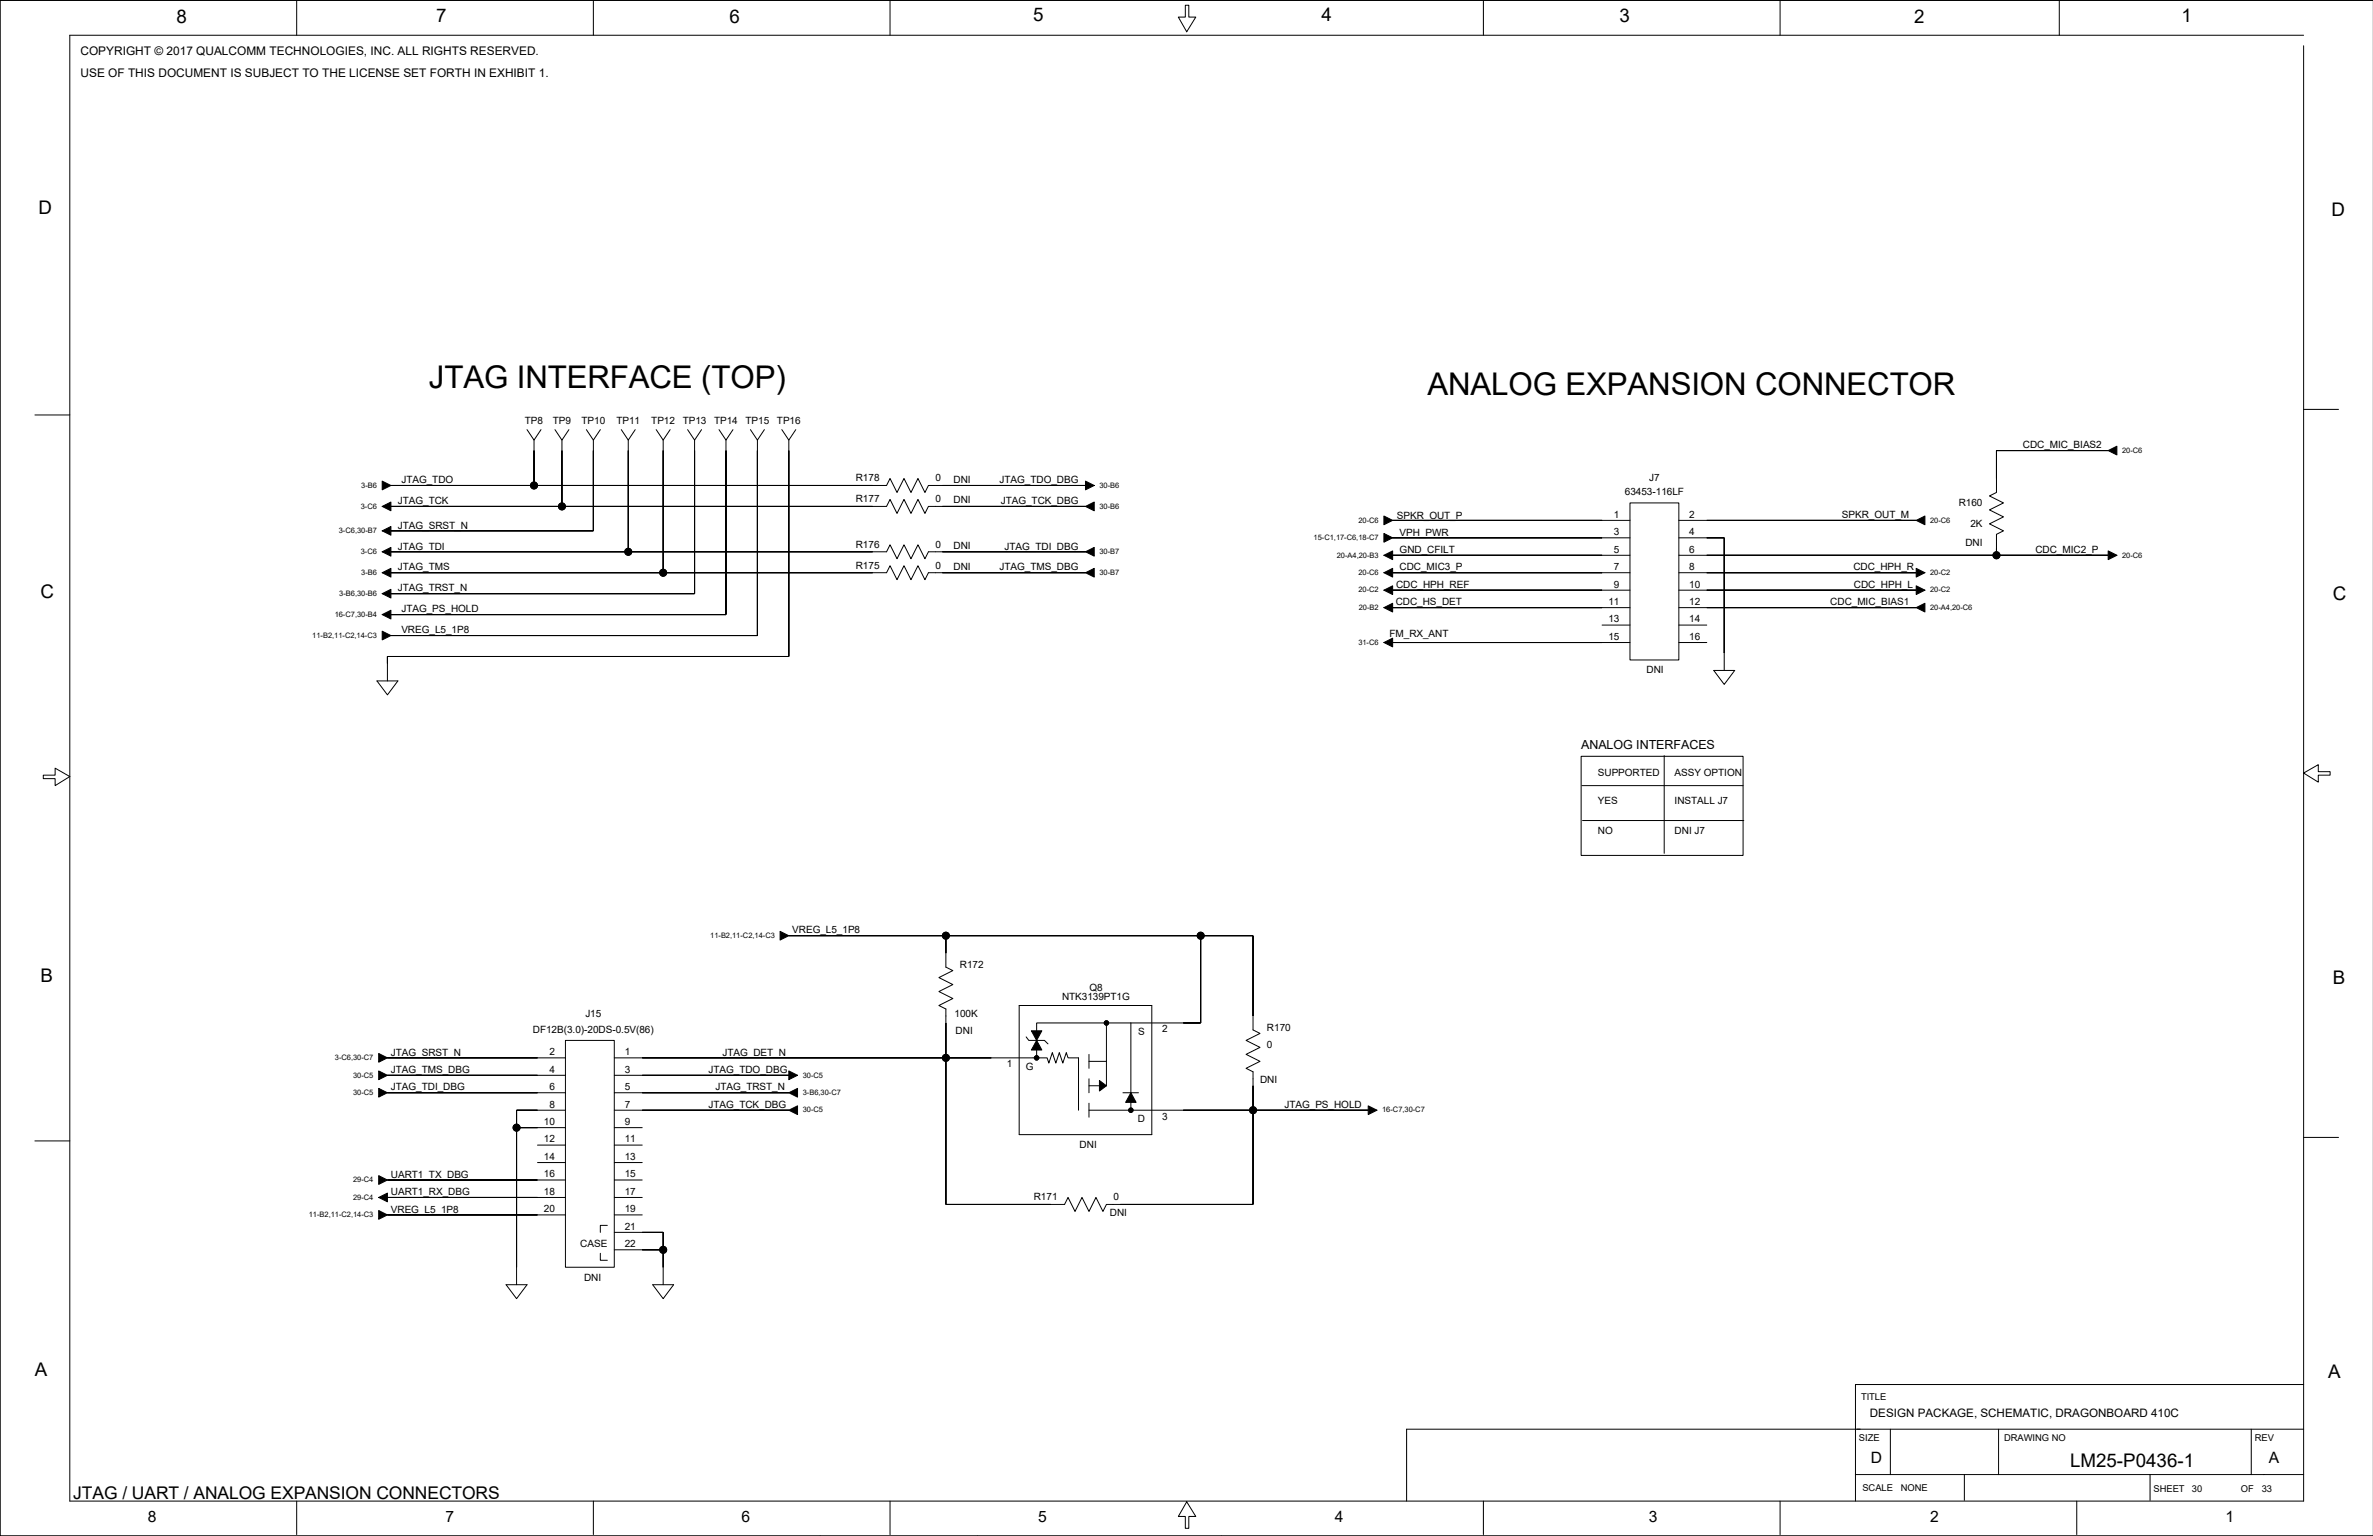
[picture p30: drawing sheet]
<svg xmlns="http://www.w3.org/2000/svg" width="863mm" height="559mm" viewBox="0 0 863 559" stroke-linecap="round" stroke-linejoin="round" font-family="sans-serif">
<defs><g id="words">
<g font-size="11.4">
<text x="156" y="141">JTAG INTERFACE (TOP)</text>
<text x="519.3" y="143.6">ANALOG EXPANSION CONNECTOR</text>
</g>
<g font-size="6.8">
<text x="64.2" y="8.2">8</text>
<text x="158.7" y="8">7</text>
<text x="265.4" y="8.2">6</text>
<text x="375.8" y="7.5">5</text>
<text x="480.7" y="7.5">4</text>
<text x="589.1" y="8">3</text>
<text x="696.3" y="8.2">2</text>
<text x="793.6" y="8">1</text>
<text x="14" y="77.8">D</text>
<text x="848.2" y="78.6">D</text>
<text x="14.7" y="217.5">C</text>
<text x="848.7" y="218.2">C</text>
<text x="14.7" y="357.1">B</text>
<text x="848.7" y="357.9">B</text>
<text x="12.7" y="500.6">A</text>
<text x="846.9" y="501.4">A</text>
<text x="753" y="533.7">LM25-P0436-1</text>
</g>
<text font-size="6.3" x="26.7" y="545.2">JTAG / UART / ANALOG EXPANSION CONNECTORS</text>
<g font-size="5.7">
<text x="680.6" y="532.1">D</text>
<text x="825.3" y="532.1">A</text>
<text x="53.8" y="553.7">8</text>
<text x="162" y="553.7">7</text>
<text x="269.7" y="553.7">6</text>
<text x="377.6" y="553.7">5</text>
<text x="485.5" y="553.7">4</text>
<text x="599.8" y="553.7">3</text>
<text x="702.1" y="553.7">2</text>
<text x="809.6" y="553.7">1</text>
</g>
<text font-size="4.6" x="575.2" y="272.3">ANALOG INTERFACES</text>
<g font-size="4.3">
<text x="29.3" y="20.1">COPYRIGHT © 2017 QUALCOMM TECHNOLOGIES, INC. ALL RIGHTS RESERVED.</text>
<text x="29.3" y="27.8">USE OF THIS DOCUMENT IS SUBJECT TO THE LICENSE SET FORTH IN EXHIBIT 1.</text>
</g>
<text font-size="4.2" x="680.2" y="515.4">DESIGN PACKAGE, SCHEMATIC, DRAGONBOARD 410C</text>
<g font-size="3.6">
<text x="191" y="154.1">TP8</text>
<text x="201.1" y="154.1">TP9</text>
<text x="211.5" y="154.1">TP10</text>
<text x="224.2" y="154.1">TP11</text>
<text x="236.9" y="154.1">TP12</text>
<text x="248.4" y="154.1">TP13</text>
<text x="259.8" y="154.1">TP14</text>
<text x="271.2" y="154.1">TP15</text>
<text x="282.6" y="154.1">TP16</text>
<text x="735.9" y="163.1">CDC_MIC_BIAS2</text>
<text x="146" y="175.8">JTAG_TDO</text>
<text x="311.3" y="175.2">R178</text>
<text x="340.3" y="175.2">0</text>
<text x="346.9" y="175.5">DNI</text>
<text x="363.6" y="175.8">JTAG_TDO_DBG</text>
<text x="599.9" y="175.2">J7</text>
<text x="144.7" y="183.4">JTAG_TCK</text>
<text x="311.3" y="182.8">R177</text>
<text x="340.3" y="182.8">0</text>
<text x="346.9" y="183.2">DNI</text>
<text x="364" y="183.4">JTAG_TCK_DBG</text>
<text x="591.1" y="180.2">63453-116LF</text>
<text x="712.6" y="184.1">R160</text>
<text x="508.1" y="188.8">SPKR_OUT_P</text>
<text x="587.1" y="188.4">1</text>
<text x="614.5" y="188.4">2</text>
<text x="670" y="188.5">SPKR_OUT_M</text>
<text x="716.8" y="191.7">2K</text>
<text x="144.7" y="192.3">JTAG_SRST_N</text>
<text x="509.2" y="194.8">VPH_PWR</text>
<text x="587.1" y="194.7">3</text>
<text x="614.5" y="194.7">4</text>
<text x="144.7" y="199.9">JTAG_TDI</text>
<text x="311.3" y="199.3">R176</text>
<text x="340.3" y="199.3">0</text>
<text x="346.9" y="199.7">DNI</text>
<text x="365.4" y="199.9">JTAG_TDI_DBG</text>
<text x="509.2" y="201.2">GND_CFILT</text>
<text x="587.1" y="201.1">5</text>
<text x="614.5" y="201.1">6</text>
<text x="715" y="198.6">DNI</text>
<text x="740.5" y="201.2">CDC_MIC2_P</text>
<text x="144.7" y="207.5">JTAG_TMS</text>
<text x="311.3" y="206.9">R175</text>
<text x="340.3" y="206.9">0</text>
<text x="346.9" y="207.3">DNI</text>
<text x="363.6" y="207.5">JTAG_TMS_DBG</text>
<text x="509.2" y="207.5">CDC_MIC3_P</text>
<text x="587.1" y="207.4">7</text>
<text x="614.5" y="207.4">8</text>
<text x="674.2" y="207.5">CDC_HPH_R</text>
<text x="144.7" y="215.2">JTAG_TRST_N</text>
<text x="507.9" y="213.9">CDC_HPH_REF</text>
<text x="587.1" y="213.8">9</text>
<text x="614.5" y="213.8">10</text>
<text x="674.4" y="213.9">CDC_HPH_L</text>
<text x="507.7" y="220.2">CDC_HS_DET</text>
<text x="585.1" y="220.1">11</text>
<text x="614.5" y="220.1">12</text>
<text x="665.8" y="220.2">CDC_MIC_BIAS1</text>
<text x="146" y="222.8">JTAG_PS_HOLD</text>
<text x="585.1" y="226.4">13</text>
<text x="614.5" y="226.4">14</text>
<text x="146" y="230.4">VREG_L5_1P8</text>
<text x="505.5" y="231.7">FM_RX_ANT</text>
<text x="585.1" y="232.8">15</text>
<text x="614.5" y="232.8">16</text>
<text x="599" y="245">DNI</text>
<text x="581.3" y="282.2">SUPPORTED</text>
<text x="609.2" y="282.2">ASSY OPTION</text>
<text x="581.3" y="292.3">YES</text>
<text x="609.2" y="292.3">INSTALL J7</text>
<text x="581.3" y="303.5">NO</text>
<text x="609.2" y="303.5">DNI J7</text>
<text x="288.2" y="339.6">VREG_L5_1P8</text>
<text x="349.2" y="352.2">R172</text>
<text x="386.3" y="363.7">NTK3139PT1G</text>
<text x="396.3" y="360.5">Q8</text>
<text x="212.9" y="370">J15</text>
<text x="347.3" y="370.1">100K</text>
<text x="193.9" y="375.8">DF12B(3.0)-20DS-0.5V(86)</text>
<text x="347.6" y="376.1">DNI</text>
<text x="414" y="376.5">S</text>
<text x="422.8" y="375.5">2</text>
<text x="460.9" y="375.1">R170</text>
<text x="199.9" y="383.9">2</text>
<text x="227.3" y="383.9">1</text>
<text x="460.9" y="381.4">0</text>
<text x="142.2" y="384">JTAG_SRST_N</text>
<text x="262.8" y="384">JTAG_DET_N</text>
<text x="366.2" y="388.2">1</text>
<text x="373.2" y="389.2">G</text>
<text x="142.2" y="390.4">JTAG_TMS_DBG</text>
<text x="199.9" y="390.2">4</text>
<text x="227.3" y="390.2">3</text>
<text x="257.8" y="390.4">JTAG_TDO_DBG</text>
<text x="458.4" y="394.2">DNI</text>
<text x="142.2" y="396.7">JTAG_TDI_DBG</text>
<text x="199.9" y="396.6">6</text>
<text x="227.3" y="396.6">5</text>
<text x="260.3" y="396.7">JTAG_TRST_N</text>
<text x="199.9" y="402.9">8</text>
<text x="227.3" y="402.9">7</text>
<text x="257.8" y="403.1">JTAG_TCK_DBG</text>
<text x="422.8" y="407.3">3</text>
<text x="467.3" y="403.1">JTAG_PS_HOLD</text>
<text x="197.9" y="409.3">10</text>
<text x="227.3" y="409.3">9</text>
<text x="413.9" y="408.2">D</text>
<text x="197.9" y="415.6">12</text>
<text x="227.3" y="415.6">11</text>
<text x="392.8" y="417.7">DNI</text>
<text x="197.9" y="422">14</text>
<text x="227.3" y="422">13</text>
<text x="142.2" y="428.5">UART1_TX_DBG</text>
<text x="197.9" y="428.3">16</text>
<text x="227.3" y="428.3">15</text>
<text x="142.2" y="434.8">UART1_RX_DBG</text>
<text x="197.9" y="434.7">18</text>
<text x="227.3" y="434.7">17</text>
<text x="376.1" y="436.7">R171</text>
<text x="405" y="436.7">0</text>
<text x="142.2" y="441.2">VREG_L5_1P8</text>
<text x="197.9" y="441">20</text>
<text x="227.3" y="441">19</text>
<text x="403.8" y="442.4">DNI</text>
<text x="227.3" y="447.4">21</text>
<text x="211.1" y="453.8">CASE</text>
<text x="227.3" y="453.7">22</text>
<text x="212.5" y="465.9">DNI</text>
</g>
<g font-size="3.4">
<text x="677" y="509.3">TITLE</text>
<text x="676.2" y="524.3">SIZE</text>
<text x="729.1" y="524.3">DRAWING NO</text>
<text x="820.2" y="524.3">REV</text>
<text x="677.5" y="542.6">SCALE</text>
<text x="691.4" y="542.6">NONE</text>
<text x="783.4" y="542.8">SHEET</text>
<text x="797.4" y="542.8">30</text>
<text x="815.2" y="542.8">OF</text>
<text x="822.8" y="542.8">33</text>
</g>
<g font-size="2.7">
<text x="772" y="164.7">20-C6</text>
<text x="131.4" y="177.4">3-B6</text>
<text x="400" y="177.4">30-B6</text>
<text x="131.3" y="185">3-C6</text>
<text x="400" y="185">30-B6</text>
<text x="494.2" y="190.1">20-C6</text>
<text x="702.2" y="190.1">20-C6</text>
<text x="123.3" y="193.9">3-C6,30-B7</text>
<text x="477.9" y="196.5">15-C1,17-C6,18-C7</text>
<text x="131.3" y="201.6">3-C6</text>
<text x="400" y="201.6">30-B7</text>
<text x="486.3" y="202.8">20-A4,20-B3</text>
<text x="772" y="202.8">20-C6</text>
<text x="131.4" y="209.2">3-B6</text>
<text x="400" y="209.2">30-B7</text>
<text x="494.2" y="209.2">20-C6</text>
<text x="702.2" y="209.2">20-C2</text>
<text x="494.2" y="215.5">20-C2</text>
<text x="702.2" y="215.5">20-C2</text>
<text x="123.4" y="216.8">3-B6,30-B6</text>
<text x="494.3" y="221.9">20-B2</text>
<text x="702.2" y="221.9">20-A4,20-C6</text>
<text x="121.8" y="224.4">16-C7,30-B4</text>
<text x="113.6" y="232">11-B2,11-C2,14-C3</text>
<text x="494.1" y="234.6">31-C6</text>
<text x="258.4" y="341.2">11-B2,11-C2,14-C3</text>
<text x="121.8" y="385.7">3-C6,30-C7</text>
<text x="128.5" y="392">30-C5</text>
<text x="292" y="392">30-C5</text>
<text x="128.5" y="398.4">30-C5</text>
<text x="292" y="398.4">3-B6,30-C7</text>
<text x="292" y="404.7">30-C5</text>
<text x="502.8" y="404.7">16-C7,30-C7</text>
<text x="128.5" y="430.1">29-C4</text>
<text x="128.5" y="436.5">29-C4</text>
<text x="112.3" y="442.8">11-B2,11-C2,14-C3</text>
</g>
</g></defs>
<g fill="none" stroke="#000" stroke-width=".36">
<path d="M107.9 .1v12.7M215.9 .1v12.7M323.8 .1v12.7M431.2 1.9h1.3v4.3h2.5l-3.3 5.4-3-5.4h2.5zM539.6 .1v12.7M647.6 .1v12.7M749.1 .1v12.7M838 12.8h-812.6v533.3h812.6v-529.5M12.7 151h12.7M191.7 156.3l2.6 3.8 2.5-3.8M201.9 156.3l2.5 3.8 2.6-3.8M213.3 156.3l2.6 3.8 2.5-3.8"/>
<path d="M226 156.3l2.5 3.8 2.6-3.8M238.7 156.3l2.5 3.8 2.6-3.8M250.1 156.3l2.6 3.8 2.5-3.8M261.6 156.3l2.5 3.8 2.5-3.8M273 156.3l2.5 3.8 2.6-3.8M284.4 156.3l2.6 3.8 2.5-3.8M838 148.9h12.7M142.2 176.6h.1M142.2 176.6h180.3l1.3-2.5 2.5 5.1 2.6-5.1 2.5 5.1 2.5-5.1 2.6 5.1 1.2-2.6h57.2M194.3 160.1v16.5M204.4 160.1v24.1M215.9 160.1v33h-73.7"/>
<path d="M228.5 160.1v40.6M241.2 160.1v48.3M252.7 160.1v55.9h-110.5M264.1 160.1v63.5h-121.9M275.5 160.1v71.1h-133.3M287 160.1v78.7h-146.1v8.9M394.9 176.6h.1M766.9 163.9h.1M766.9 163.9h-40.6v15.3l-2.6 1.2 5.1 2.6-5.1 2.5 5.1 2.5-5.1 2.6 5.1 2.5-2.5 1.3v7.6M142.2 184.2h.1M142.2 193.1h.1M142.2 184.2h180.3l1.3-2.5 2.5 5.1 2.6-5.1 2.5 5.1 2.5-5.1 2.6 5.1 1.2-2.6h57.2"/>
<path d="M394.9 184.2h.1M506.6 195.7h.1M506.6 189.3h.1M506.6 189.3h86.4M506.6 195.7h86.4M593 183h17.7v57.1h-17.7zM610.7 189.3h86.4M610.7 195.7h16.5v48.2M697.1 189.3h.1M142.2 200.7h180.3l1.3-2.5 2.5 5.1 2.6-5.1 2.5 5.1 2.5-5.1 2.6 5.1 1.2-2.6h57.2M142.2 200.7h.1M142.2 208.4h.1"/>
<path d="M142.2 216h.1M142.2 208.4h180.3l1.3-2.6 2.5 5.1 2.6-5.1 2.5 5.1 2.5-5.1 2.6 5.1 1.2-2.5h57.2M394.9 208.4h.1M394.9 200.7h.1M506.6 202h.1M506.6 208.4h.1M506.6 214.7h.1M506.6 208.4h86.4M506.6 202h86.4M506.6 214.7h86.4M610.7 208.4h86.4M610.7 202h156.2"/>
<path d="M610.7 214.7h86.4M697.1 208.4h.1M697.1 214.7h.1M766.9 202h.1M142.2 223.6h.1M142.2 231.2h.1M506.6 233.8h.1M506.6 221.1h.1M506.6 221.1h86.4M506.6 233.8h86.4M582.8 227.4h10.2M610.7 221.1h86.4"/>
<path d="M610.7 233.8h10.2M610.7 227.4h10.2M697.1 221.1h.1M137.1 247.7h7.6l-3.8 5.1zM623.4 243.9h7.6l-3.8 5.1zM575.2 275.1h58.9v36.1h-58.9zM605.4 274.9v35.5M15.7 282h4.4v-2.5l5.3 3-5.3 3.3v-2.5h-4.4zM575.4 285.8h58.7M575.7 298.5h58.6M838 281.2l5.3-3v2.5h4.4v1.3h-4.4v2.5zM287 340.4h.1"/>
<path d="M287 340.4h168.8v34.3l2.6 1.3-5.1 2.5 5.1 2.5-5.1 2.6 5.1 2.5-5.1 2.6 2.5 1.2v48.3h-53.3l-1.3 2.5-2.5-5.1-2.6 5.1-2.5-5.1-2.5 5.1-2.6-5.1-1.2 2.6h-43.2v-71.1l-2.5-1.3 5-2.5-5-2.6 5-2.5-5-2.6 5-2.5-2.5-1.3v-11.4M436.8 340.4v31.8h-25.4M205.7 378.5h17.8v82.5h-17.8zM370.8 365.8h48.2v47h-48.2zM373.3 377.2l.9 1.3h5.8l1.2 1.3M402.5 372.2v22.8h-6.4M402.5 372.2h.1M411.4 372.2v31.7h-15.3M411.4 372.2h-34.3v12.6M140.9 384.8h64.8M140.9 391.2h64.8M140.9 397.5h64.8"/>
<path d="M140.9 384.8h.1M140.9 391.2h.1M140.9 397.5h.1M223.5 384.8h157.4l.6 2 1.3-3.9 1.3 3.9 1.3-3.9 1.2 3.9 1.3-3.9 .6 1.9h3.8v19.1M223.5 391.2h63.5M223.5 397.5h63.5M287 391.2h.1M287 397.5h.1M377.1 384.8h.1M396.1 383.6v5.1M396.1 392.5v5M396.1 386.1h6.4"/>
<path d="M408.5 397.5h5.7M12.7 415.1h12.7M187.9 410.2h17.8M195.5 416.6h10.2M205.7 403.9h-17.8v63.5M223.5 403.9h63.5M223.5 410.2h10.1M223.5 416.6h10.1M287 403.9h.1M396.1 401.4v5M411.4 403.9h86.3M411.4 403.9h.1"/>
<path d="M497.7 403.9h.1M838 413.8h12.7M140.9 429.3h64.8M140.9 435.6h64.8M140.9 429.3h.1M140.9 435.6h.1M195.5 422.9h10.2M223.5 422.9h10.1M223.5 429.3h10.1M223.5 435.6h10.1M140.9 442h64.8M140.9 442h.1"/>
<path d="M218.4 456v2.5h2.5M220.9 445.8h-2.5v2.5M223.5 448.3h17.7v19.1M223.5 442h10.1M223.5 454.7h17.7M184.1 467.4h7.6l-3.8 5.1zM237.4 467.4h7.7l-3.9 5.1zM687.7 519.9v16.6M727 519.9v16.6M819 519.9v16.6M838 503.7h-163v42.4M838 519.9h-326.3v26.2"/>
<path d="M675 536.5h163M714.6 536.5v9.3M782.1 536.5v9.3M107.9 546.1v12.2M215.9 546.1v12.2M298.4 558.8h.1M323.8 546.1v12.2M355.5 558.8h.1M431.7 546.4l3.3 5.3h-2.5v4.3h-1.3v-4.3h-2.5zM444.4 558.8h.1M539.6 546.1v12.2M539.6 558.8h.1"/>
<path d="M647.6 546.1v12.2M755.5 546.1v12.2M863.3 558.8h-863.3v-558.7h863.3h-863.3v558.7"/>
<circle cx="194.3" cy="176.6" r="1.27"/>
<circle cx="204.4" cy="184.2" r="1.27"/>
<circle cx="228.5" cy="200.7" r="1.27"/>
<circle cx="241.2" cy="208.4" r="1.27"/>
<circle cx="726.3" cy="202" r="1.27"/>
<circle cx="344.1" cy="340.4" r="1.27"/>
<circle cx="436.8" cy="340.4" r="1.27"/>
<circle cx="402.5" cy="372.2" r=".8"/>
<circle cx="344.1" cy="384.8" r="1.27"/>
<circle cx="377.1" cy="384.8" r=".8"/>
<circle cx="187.9" cy="410.2" r="1.27"/>
<circle cx="411.4" cy="403.9" r=".8"/>
<circle cx="455.8" cy="403.9" r="1.27"/>
<circle cx="241.2" cy="454.7" r="1.27"/>
</g>
<g fill="#000" stroke="#000" stroke-width=".36">
<path d="M139 175l3.2 1.6-3.2 1.6z" fill-rule="evenodd"/>
<path d="M142.2 176.6h52.1z" fill-rule="evenodd"/>
<path d="M194.3 163.9v12.7z" fill-rule="evenodd"/>
<path d="M204.4 163.9v20.3z" fill-rule="evenodd"/>
<path d="M215.9 163.9v29.2z" fill-rule="evenodd"/>
<path d="M228.5 163.9v36.8z" fill-rule="evenodd"/>
<path d="M241.2 163.9v44.5z" fill-rule="evenodd"/>
<path d="M252.7 163.9v52.1z" fill-rule="evenodd"/>
<path d="M264.1 163.9v59.7z" fill-rule="evenodd"/>
<path d="M275.5 163.9v67.3z" fill-rule="evenodd"/>
<path d="M287 163.9v74.9z" fill-rule="evenodd"/>
<path d="M194.3 176.6h123.1z" fill-rule="evenodd"/>
<path d="M342.8 176.6h52.1z" fill-rule="evenodd"/>
<path d="M394.9 175l3.2 1.6-3.2 1.6z" fill-rule="evenodd"/>
<path d="M726.3 163.9v10.2z" fill-rule="evenodd"/>
<path d="M726.3 163.9h40.6z" fill-rule="evenodd"/>
<path d="M766.9 163.9l3.2-1.6v3.2z" fill-rule="evenodd"/>
<path d="M139 184.2l3.2-1.6v3.2z" fill-rule="evenodd"/>
<path d="M139 193.1l3.2-1.6v3.2z" fill-rule="evenodd"/>
<path d="M142.2 184.2h62.2z" fill-rule="evenodd"/>
<path d="M142.2 193.1h73.7z" fill-rule="evenodd"/>
<path d="M204.4 184.2h113z" fill-rule="evenodd"/>
<path d="M342.8 184.2h52.1z" fill-rule="evenodd"/>
<path d="M394.9 184.2l3.2-1.6v3.2z" fill-rule="evenodd"/>
<path d="M503.4 194.1l3.2 1.6-3.2 1.5z" fill-rule="evenodd"/>
<path d="M503.4 187.7l3.2 1.6-3.2 1.6z" fill-rule="evenodd"/>
<path d="M506.6 189.3h76.2z" fill-rule="evenodd"/>
<path d="M506.6 195.7h76.2z" fill-rule="evenodd"/>
<path d="M627.2 195.7v41.9z" fill-rule="evenodd"/>
<path d="M620.9 195.7h6.3z" fill-rule="evenodd"/>
<path d="M620.9 189.3h76.2z" fill-rule="evenodd"/>
<path d="M697.1 189.3l3.1-1.6v3.2z" fill-rule="evenodd"/>
<path d="M726.3 199.5v2.5z" fill-rule="evenodd"/>
<path d="M139 200.7l3.2-1.5v3.1z" fill-rule="evenodd"/>
<path d="M139 208.4l3.2-1.6v3.1z" fill-rule="evenodd"/>
<path d="M139 216l3.2-1.6v3.2z" fill-rule="evenodd"/>
<path d="M142.2 200.7h86.3z" fill-rule="evenodd"/>
<path d="M142.2 208.4h99z" fill-rule="evenodd"/>
<path d="M142.2 216h110.5z" fill-rule="evenodd"/>
<path d="M241.2 208.4h76.2z" fill-rule="evenodd"/>
<path d="M228.5 200.7h88.9z" fill-rule="evenodd"/>
<path d="M342.8 200.7h52.1z" fill-rule="evenodd"/>
<path d="M342.8 208.4h52.1z" fill-rule="evenodd"/>
<path d="M394.9 208.4l3.2-1.6v3.1z" fill-rule="evenodd"/>
<path d="M394.9 200.7l3.2-1.5v3.1z" fill-rule="evenodd"/>
<path d="M503.4 202l3.2-1.6v3.2z" fill-rule="evenodd"/>
<path d="M503.4 208.4l3.2-1.6v3.1z" fill-rule="evenodd"/>
<path d="M503.4 214.7l3.2-1.6v3.2z" fill-rule="evenodd"/>
<path d="M506.6 202h76.2z" fill-rule="evenodd"/>
<path d="M506.6 208.4h76.2z" fill-rule="evenodd"/>
<path d="M506.6 214.7h76.2z" fill-rule="evenodd"/>
<path d="M620.9 214.7h76.2z" fill-rule="evenodd"/>
<path d="M620.9 208.4h76.2z" fill-rule="evenodd"/>
<path d="M697.1 206.8l3.1 1.6-3.1 1.5z" fill-rule="evenodd"/>
<path d="M697.1 213.1l3.1 1.6-3.1 1.6z" fill-rule="evenodd"/>
<path d="M620.9 202h105.4z" fill-rule="evenodd"/>
<path d="M726.3 202h40.6z" fill-rule="evenodd"/>
<path d="M766.9 200.4l3.2 1.6-3.2 1.6z" fill-rule="evenodd"/>
<path d="M139 223.6l3.2-1.6v3.2z" fill-rule="evenodd"/>
<path d="M140.9 238.8v2.6z" fill-rule="evenodd"/>
<path d="M139 229.6l3.2 1.6-3.2 1.6z" fill-rule="evenodd"/>
<path d="M142.2 223.6h121.9z" fill-rule="evenodd"/>
<path d="M142.2 231.2h133.3z" fill-rule="evenodd"/>
<path d="M140.9 238.8h146.1z" fill-rule="evenodd"/>
<path d="M503.4 233.8l3.2-1.6v3.1z" fill-rule="evenodd"/>
<path d="M503.4 221.1l3.2-1.6v3.1z" fill-rule="evenodd"/>
<path d="M506.6 221.1h76.2z" fill-rule="evenodd"/>
<path d="M506.6 233.8h76.2z" fill-rule="evenodd"/>
<path d="M620.9 221.1h76.2z" fill-rule="evenodd"/>
<path d="M697.1 221.1l3.1-1.6v3.1z" fill-rule="evenodd"/>
<path d="M283.8 338.8l3.2 1.6-3.2 1.6z" fill-rule="evenodd"/>
<path d="M344.1 340.4v6.4z" fill-rule="evenodd"/>
<path d="M287 340.4h57.1z" fill-rule="evenodd"/>
<path d="M344.1 340.4h92.7z" fill-rule="evenodd"/>
<path d="M436.8 340.4v31.8z" fill-rule="evenodd"/>
<path d="M455.8 340.4v29.2z" fill-rule="evenodd"/>
<path d="M436.8 340.4h19z" fill-rule="evenodd"/>
<path d="M344.1 372.2v12.6z" fill-rule="evenodd"/>
<path d="M375.2 375h3.8l-1.9 3.5z" fill-rule="evenodd"/>
<path d="M377.1 378.5l1.9 3.5h-3.8z" fill-rule="evenodd"/>
<path d="M430.4 372.2h6.4z" fill-rule="evenodd"/>
<path d="M137.8 383.3l3.1 1.5-3.1 1.6z" fill-rule="evenodd"/>
<path d="M137.8 389.6l3.1 1.6-3.1 1.6z" fill-rule="evenodd"/>
<path d="M137.8 396l3.1 1.5-3.1 1.6z" fill-rule="evenodd"/>
<path d="M140.9 384.8h54.6z" fill-rule="evenodd"/>
<path d="M140.9 391.2h54.6z" fill-rule="evenodd"/>
<path d="M140.9 397.5h54.6z" fill-rule="evenodd"/>
<path d="M233.6 391.2h53.4z" fill-rule="evenodd"/>
<path d="M233.6 397.5h53.4z" fill-rule="evenodd"/>
<path d="M287 397.5l3.1-1.5v3.1z" fill-rule="evenodd"/>
<path d="M287 389.6l3.1 1.6-3.1 1.6z" fill-rule="evenodd"/>
<path d="M344.1 384.8v53.4z" fill-rule="evenodd"/>
<path d="M233.6 384.8h110.5z" fill-rule="evenodd"/>
<path d="M344.1 384.8h16.5z" fill-rule="evenodd"/>
<path d="M400 393.1l2.5 1.9-2.5 1.9z" fill-rule="evenodd"/>
<path d="M411.4 397.5l1.9 3.5h-3.8z" fill-rule="evenodd"/>
<path d="M455.8 395v8.9z" fill-rule="evenodd"/>
<path d="M187.9 403.9v6.3z" fill-rule="evenodd"/>
<path d="M187.9 410.2v50.8z" fill-rule="evenodd"/>
<path d="M187.9 410.2h7.6z" fill-rule="evenodd"/>
<path d="M187.9 403.9h7.6z" fill-rule="evenodd"/>
<path d="M233.6 403.9h53.4z" fill-rule="evenodd"/>
<path d="M287 403.9l3.1-1.6v3.2z" fill-rule="evenodd"/>
<path d="M455.8 403.9v34.3z" fill-rule="evenodd"/>
<path d="M430.4 403.9h25.4z" fill-rule="evenodd"/>
<path d="M455.8 403.9h41.9z" fill-rule="evenodd"/>
<path d="M497.7 402.3l3.2 1.6-3.2 1.6z" fill-rule="evenodd"/>
<path d="M137.8 435.6l3.1-1.5v3.1z" fill-rule="evenodd"/>
<path d="M137.8 427.7l3.1 1.6-3.1 1.6z" fill-rule="evenodd"/>
<path d="M140.9 429.3h54.6z" fill-rule="evenodd"/>
<path d="M140.9 435.6h54.6z" fill-rule="evenodd"/>
<path d="M344.1 438.2h38.1z" fill-rule="evenodd"/>
<path d="M407.6 438.2h48.2z" fill-rule="evenodd"/>
<path d="M137.8 440.4l3.1 1.6-3.1 1.6z" fill-rule="evenodd"/>
<path d="M140.9 442h54.6z" fill-rule="evenodd"/>
<path d="M241.2 454.7v6.3z" fill-rule="evenodd"/>
<path d="M233.6 454.7h7.6z" fill-rule="evenodd"/>
<path d="M233.6 448.3h7.6z" fill-rule="evenodd"/>
<path d="M241.2 448.3v6.4z" fill-rule="evenodd"/>
<circle cx="194.3" cy="176.6" r="1.27"/>
<circle cx="204.4" cy="184.2" r="1.27"/>
<circle cx="228.5" cy="200.7" r="1.27"/>
<circle cx="241.2" cy="208.4" r="1.27"/>
<circle cx="726.3" cy="202" r="1.27"/>
<circle cx="344.1" cy="340.4" r="1.27"/>
<circle cx="436.8" cy="340.4" r="1.27"/>
<circle cx="402.5" cy="372.2" r=".8"/>
<circle cx="344.1" cy="384.8" r="1.27"/>
<circle cx="377.1" cy="384.8" r=".8"/>
<circle cx="187.9" cy="410.2" r="1.27"/>
<circle cx="411.4" cy="403.9" r=".8"/>
<circle cx="455.8" cy="403.9" r="1.27"/>
<circle cx="241.2" cy="454.7" r="1.27"/>
</g>
<use href="#words"/>
</svg>
